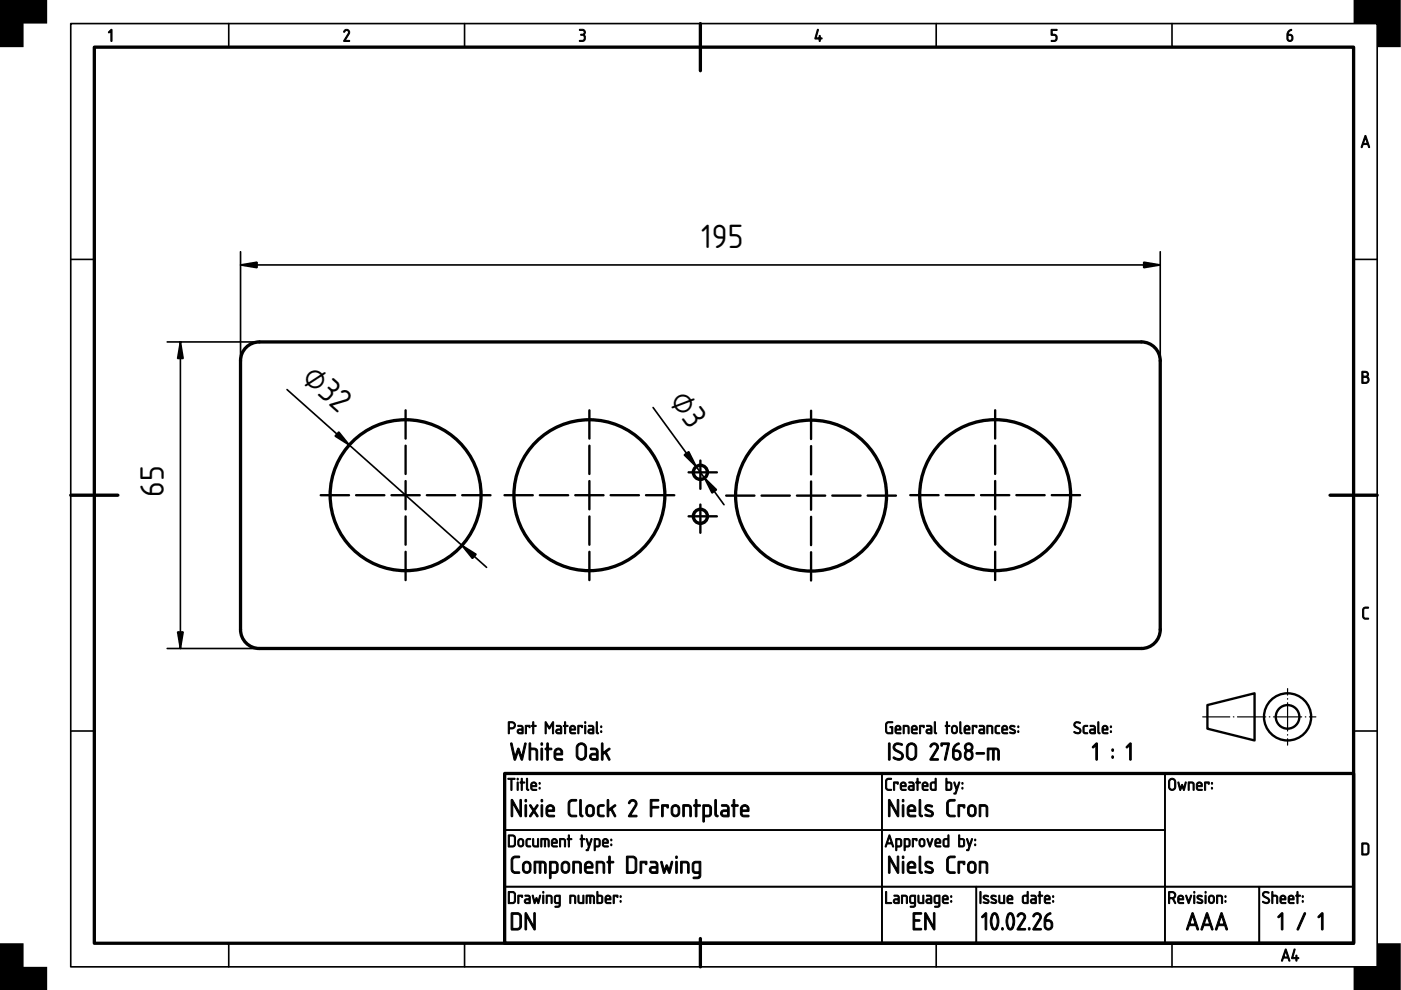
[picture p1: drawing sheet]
<svg xmlns="http://www.w3.org/2000/svg" width="297mm" height="210mm" viewBox="0 0 297 210" stroke-linecap="round" stroke-linejoin="round" font-family="sans-serif">
<defs><g id="words">
<g font-size="6.7">
<text x="148.6" y="52.7">195</text>
<text x="63.7" y="80.5" transform="rotate(42 63.7 80.5)">⌀32</text>
<text x="141.7" y="84.9" transform="rotate(54 141.7 84.9)">⌀3</text>
<text x="34.7" y="105.3" transform="rotate(-90 34.7 105.3)">65</text>
</g>
</g></defs>
<path d="M20 10h267v190h-267zM148.5 5v10M15 105h10M282 105h10M107 164h180v36h-180zM148.5 199v6" fill="none" stroke="#000" stroke-width=".7"/>
<g fill="none" stroke="#000" stroke-width=".35">
<path d="M15 5h277v200h-277zM48.5 5v5M98.5 5v5M198.5 5v5M248.5 5v5M15 55h5M287 55h5M15 155h5M287 155h5M107 164h80v12h-80zM107 176h80v12h-80zM187 176h60v12h-60z"/>
<path d="M187 164h60v12h-60zM247 164h40v24h-40zM48.5 200v5M98.5 200v5M107 188h80v12h-80zM187 188h20v12h-20zM198.5 200v5M207 188h40v12h-40zM247 188h20v12h-20zM248.5 200v5M267 188h20v12h-20z"/>
</g>
<g fill="#000" stroke="#000" stroke-width=".21">
<path d="M23.5 6.3l.3 .1v2.2l-.2 .2-.1-.2v-2l-.3 .4-.2-.1zM73 6.5a.64 .64 0 0 1 .9-.2 .64 .64 0 0 1 .1 .9l-.8 1.4h.8l.1 .2h-1.2l.9-1.7a.44 .44 0 0 0-.2-.6 .44 .44 0 0 0-.6 .4l-.1-.2zM122.9 6.2a.75 .75 0 0 1 1 .2 .75 .75 0 0 1-.1 1 .82 .82 0 0 1 .2 1.1 .82 .82 0 0 1-1.2 .2l.1-.1a.76 .76 0 0 0 1-.7l-.1-.3-.7-.1v-.2a.47 .47 0 0 0 .7-.2 .47 .47 0 0 0-.2-.6l-.7-.1zM173.3 6.2l.2 .2-.5 1.6h.7l.1-.5 .1 .5 .4 .2-.4 .1-.1 .5-.1-.5-.9-.1zM222.9 6.3l1.1-.1 .1 .1-.1 .2h-.9v.8a.8 .8 0 0 1 1 .5 .8 .8 0 0 1-.6 1l-.6-.1 .6-.1a.54 .54 0 0 0 .4-.6 .54 .54 0 0 0-.5-.5h-.5zM289.1 128.9l.3-.2h.7v.2l-.7 .1-.2 .2-.1 1.5 .3 .3h.7v.3h-.8l-.4-.4v-1.6z"/>
<path d="M273.1 6.6l.6-.4 .1 .2a.79 .79 0 0 0-.6 .9 .75 .75 0 0 1 1 .8 .75 .75 0 0 1-1.2 .5l-.2-.4a1.82 1.82 0 0 1 .3-1.6zM273.1 7.5v.7a.4 .4 0 0 0 .4 .4 .4 .4 0 0 0 .4-.4l-.1-.6z"/>
<path d="M289.4 28.7l.2 .1 .8 2.3-.1 .2-.3-.7h-1l-.2 .7-.2-.1zM289.5 29.2l-.4 1.2h.8z"/>
<path d="M288.8 78.8l.6-.1a.65 .65 0 0 1 .7 .4 .65 .65 0 0 1-.2 .8 .77 .77 0 0 1 .4 .8 .77 .77 0 0 1-.7 .6h-.8zM289 80v1.1h.5a.52 .52 0 0 0 .5-.6 .52 .52 0 0 0-.5-.5zM289 79v.8h.5a.39 .39 0 0 0 .4-.4 .39 .39 0 0 0-.4-.4z"/>
<path d="M108 153.3v1h.6a.52 .52 0 0 0 .4-.6 .52 .52 0 0 0-.5-.4zM107.8 153h.1a1.18 1.18 0 0 1 1.2 .3 .78 .78 0 0 1 .1 .8 .78 .78 0 0 1-.6 .5h-.6v.8l-.2 .1zM110 154.9l-.1 .3 .2 .1h.6v-.5zM109.8 153.8h.8l.3 .5v1.3h-.8a.52 .52 0 0 1-.5-.5 .52 .52 0 0 1 .5-.5h.6v-.4l-.9-.2zM111.4 153.8l1 .1-.1 .4-.1-.3h-.6v1.5l-.1 .1-.1-.2zM113 153l.2 .1v.7l.5 .1-.5 .1v1.5l-.1 .1-.2-.1v-1.5l-.2-.1 .2-.1zM115.6 153l.2 .1 .7 1.1 .6-1.1 .3-.1v2.6l-.3-.2v-1.8l-.6 1-.7-1v1.8l-.2 .2zM118.1 154.9v.3l.1 .1h.6v-.5zM118 153.8h.8l.3 .5v1.3h-.8a.52 .52 0 0 1-.5-.5 .52 .52 0 0 1 .5-.5h.5v-.4l-.8-.2zM119.7 153l.2 .1v.7l.6 .1-.6 .1v1.5l-.1 .1-.1-.1v-1.5l-.3-.1 .3-.1zM121.1 154.2l-.1 .4h.8l-.2-.5zM121 153.9a.64 .64 0 0 1 .8 0 .64 .64 0 0 1 .1 .9h-.9l.1 .5 1 .2-.8 .1a1.06 1.06 0 0 1-.3-1.7zM122.5 153.8l1 .1-.1 .4-.1-.3h-.6v1.5l-.1 .1-.1-.2zM124 153.8l.2 .1v1.5l-.1 .2-.1-.2zM123.9 153.2a.2 .2 0 0 1 .4 0 .2 .2 0 0 1-.4 0zM125 154.9l-.1 .3 .2 .1h.6v-.5zM124.8 153.8h.8l.3 .5v1.3h-.8a.52 .52 0 0 1-.5-.5 .52 .52 0 0 1 .5-.5h.6l-.1-.4-.8-.2zM126.4 153l.3 .2v2l.2 .3-.1 .1-.3-.1-.1-.3zM127.4 155h.2v.3h-.2zM127.4 154h.2v.2h-.2z"/>
<path d="M108.3 157.5l.3 .2 .6 2.6 .5-1.5 .2-.2 .7 1.7 .6-2.6 .3-.1-.7 3.5-.3-.1-.6-1.6-.6 1.6-.3 .2zM112.2 157.6l.3-.1v1.1a1.34 1.34 0 0 1 1.3 .2l.2 .5v1.8h-.3v-.1l-.1-1.9-.4-.1h-.7v2v.1h-.3zM114.7 158.7h.3v.1v2.2l-.1 .2-.2-.2zM114.7 157.8a.24 .24 0 0 1 .4 0 .24 .24 0 0 1-.4 0zM116 157.6h.2l.1 .1v.9h.5l.2 .2-.2 .2h-.5v2l-.2 .2-.2-.2v-2l-.3-.2 .3-.2zM117.9 159.2l-.1 .5h1.1a.58 .58 0 0 0-.2-.7 .58 .58 0 0 0-.8 .2zM117.8 158.8a.92 .92 0 0 1 1.2 0 .92 .92 0 0 1 .1 1.3h-1.3l.2 .7h1.1l.2 .2-.2 .2h-.9a.89 .89 0 0 1-.7-1.2 1.14 1.14 0 0 1 .3-1.2zM122.8 158l-.3 .6v1.6a.75 .75 0 0 0 .8 .6 .75 .75 0 0 0 .7-.7v-1.5a.75 .75 0 0 0-.4-.7 .75 .75 0 0 0-.8 .1zM122.5 157.8a1.11 1.11 0 0 1 1.2-.2 1.11 1.11 0 0 1 .7 1v1.5a1.1 1.1 0 0 1-1.1 1.1 1.1 1.1 0 0 1-1.1-1.1v-1.8zM125.4 160.2v.4l.2 .2h.9v-.7zM125.2 158.6h1.1l.5 .6v1.9l-.2 .1h-.9a.74 .74 0 0 1-.7-.8 .74 .74 0 0 1 .7-.7h.8l-.1-.5-.2-.2-1-.1zM127.5 157.6h.3l.1 .1v1.9l1.1-.9h.3v.2l-.7 .6 .7 1.4v.3l-.3-.1-.7-1.4-.4 .3-.1 1.1h-.3z"/>
<path d="M187.9 153.2l.5-.2h.9l-.1 .3h-.9l-.3 .4v1.2l.2 .4h.9v-1l-.4-.1 .1-.2 .5 .1v1.4l-1 .1-.5-.3-.1-1.7zM190.1 154.2l-.1 .4h.8l-.2-.5zM190 153.9a.64 .64 0 0 1 .8 0 .64 .64 0 0 1 .1 .9h-.9l.1 .5 .9 .2-.7 .1a1.06 1.06 0 0 1-.3-1.7zM191.5 153.8a.88 .88 0 0 1 1.3 .5l-.2 1.3-.1-.2v-1.2l-.8-.2v1.4l-.2 .1zM193.5 154.2v.4h.7l-.2-.5zM193.4 153.9a.64 .64 0 0 1 .9 0 .64 .64 0 0 1 .1 .9h-.9l.1 .5 .9 .2-.8 .1a1.06 1.06 0 0 1-.3-1.7zM195 153.8l1 .1-.1 .4-.2-.3h-.5v1.5l-.1 .1-.2-.2zM196.6 154.9v.3l.1 .1h.6v-.5zM196.5 153.8h.8l.3 .5v1.3h-.8a.52 .52 0 0 1-.5-.5 .52 .52 0 0 1 .5-.5h.5v-.4l-.8-.2zM198.1 153l.2 .2v2l.3 .3-.1 .1-.3-.1-.1-.3zM200.7 153l.2 .1v.7l.5 .1-.5 .1v1.5l-.1 .1-.2-.1v-1.5l-.2-.1 .2-.1zM202.1 154.1l-.1 .9a.4 .4 0 0 0 .4 .3 .4 .4 0 0 0 .4-.4l-.2-.8zM202 153.9a.64 .64 0 0 1 1 .5v.6a.64 .64 0 0 1-.6 .6 .64 .64 0 0 1-.7-.7v-.7zM203.5 153l.2 .2v2l.3 .3-.1 .1-.3-.1-.1-.3zM204.7 154.2l-.1 .4h.8l-.2-.5zM204.6 153.9a.64 .64 0 0 1 .9 0 .64 .64 0 0 1 .1 .9h-1l.2 .5 .9 .2-.8 .1a1.06 1.06 0 0 1-.3-1.7zM206.2 153.8l.9 .1-.1 .4-.1-.3h-.5v1.5l-.2 .1-.1-.2zM207.8 154.9v.3l.1 .1h.6v-.5zM207.7 153.8h.8l.3 .5-.1 1.3h-.7a.52 .52 0 0 1-.5-.5 .52 .52 0 0 1 .5-.5h.5v-.4l-.8-.2zM209.3 153.8a.88 .88 0 0 1 1.2 .5l-.1 1.3-.1-.2-.1-1.2-.7-.2v1.4l-.2 .1zM211.1 153.9l.7-.1 .1 .2a.52 .52 0 0 0-.6 0 .52 .52 0 0 0-.1 .6v.6l.8 .3a.65 .65 0 0 1-.8 0 .65 .65 0 0 1-.2-.8zM212.7 154.2l-.1 .4h.8l-.2-.5zM212.6 153.9a.64 .64 0 0 1 .9 0 .64 .64 0 0 1 0 .9h-.9l.1 .5 1 .2-.8 .1a1.06 1.06 0 0 1-.3-1.7zM214.2 153.9a.61 .61 0 0 1 1 .2l-.7-.1-.2 .2 .8 .5a.52 .52 0 0 1 .1 .8 .52 .52 0 0 1-.8 0l-.3-.1 .1-.2a.45 .45 0 0 0 .5 .2 .45 .45 0 0 0 .3-.4l-.8-.5-.1-.3zM215.8 155h.2v.3h-.2zM215.8 154h.2v.2h-.2z"/>
<path d="M227.8 153.2a.99 .99 0 0 1 1.3 .1l-.1 .1a.6 .6 0 0 0-.7-.1 .6 .6 0 0 0-.4 .5l.9 .5a.73 .73 0 0 1 0 1.2 .73 .73 0 0 1-1.1-.4h.1a.61 .61 0 0 0 .7 .3 .61 .61 0 0 0 .4-.6l-1.1-.7-.1-.4zM229.7 153.9l.8-.1 .1 .2a.52 .52 0 0 0-.6 0 .52 .52 0 0 0-.1 .6v.6l.7 .3a.65 .65 0 0 1-.8 0 .65 .65 0 0 1-.2-.8zM231.3 154.9l-.1 .3 .2 .1h.6v-.5zM231.1 153.8h.9l.3 .5-.1 1.3h-.7a.52 .52 0 0 1-.5-.5 .52 .52 0 0 1 .5-.5h.5v-.4l-.9-.2zM232.8 153l.2 .2v2l.2 .3-.1 .1-.3-.1-.1-.3zM234 154.2l-.1 .4h.8l-.2-.5zM233.9 153.9a.64 .64 0 0 1 .8 0 .64 .64 0 0 1 .1 .9h-.9l.1 .5 .9 .2-.7 .1a1.06 1.06 0 0 1-.3-1.7zM235.4 155h.2v.3h-.2zM235.4 154h.2v.2h-.2z"/>
<path d="M232.3 157.6l.2-.1 .2 .2v3.3l-.2 .2-.2-.2v-2.9l-.5 .5-.2-.2zM235.8 160.3h.2v.4h-.2zM235.8 158.8h.2v.4h-.2zM239.5 157.6l.2-.1 .2 .2v3.3l-.2 .2-.2-.2v-2.9l-.5 .5-.2-.2z"/>
<path d="M107.7 165h1.4l.1 .1-.6 .2v2.2l-.2 .1-.1-.1v-2.2l-.6-.1zM109.7 165.8l.2 .1v1.5l-.1 .2-.2-.2zM109.6 165.2a.2 .2 0 0 1 .4 0 .2 .2 0 0 1-.4 0zM110.5 165l.2 .1v.7l.6 .1-.6 .1v1.5l-.1 .1-.1-.2v-1.4l-.3-.1 .3-.1zM111.6 165l.3 .2v2l.2 .3-.1 .1-.3-.1-.1-.3zM112.9 166.2l-.1 .4h.8l-.3-.5zM112.7 165.9a.64 .64 0 0 1 .9 0 .64 .64 0 0 1 .1 .9h-.9l.1 .5 .9 .2-.8 .1a1.06 1.06 0 0 1-.3-1.7zM114.3 167h.2v.3h-.2zM114.3 166h.2v.2h-.2z"/>
<path d="M108 177.3v2h.8l.3-.4-.1-1.4-.2-.2zM107.8 177h1l.5 .5v1.6l-.4 .5h-1.1zM110.2 178.1l-.2 .9a.4 .4 0 0 0 .4 .3 .4 .4 0 0 0 .4-.4l-.1-.8zM110 177.9a.64 .64 0 0 1 1.1 .5v.6a.64 .64 0 0 1-.7 .6 .64 .64 0 0 1-.6-.7v-.7zM111.6 177.9l.8-.1 .1 .2a.52 .52 0 0 0-.6 0 .52 .52 0 0 0-.1 .6v.6l.7 .3a.65 .65 0 0 1-.8 0 .65 .65 0 0 1-.2-.8zM112.9 177.8l.3 .1v1.3l.2 .1h.6v-1.4l.1-.1 .1 .1v1.7h-1a1.76 1.76 0 0 1-.3-1.8zM114.7 177.8h1.4a1.46 1.46 0 0 1 .2 1.8l-.1-.2v-1.2l-.3-.2h-.2v1.4l-.1 .2-.2-.2v-1.4h-.5v1.5l-.2 .1zM117.2 178.2v.4h.7l-.2-.5zM117.1 177.9a.64 .64 0 0 1 .9 0 .64 .64 0 0 1 .1 .9h-1l.2 .5 .9 .2-.8 .1a1.06 1.06 0 0 1-.3-1.7zM118.7 177.8a.88 .88 0 0 1 1.2 .5l-.1 1.3-.1-.2-.1-1.2-.7-.2v1.4l-.2 .1zM120.5 177l.2 .1v.7l.6 .1-.6 .1v1.5l-.1 .1-.1-.2v-1.4l-.3-.1 .3-.1zM123.3 177l.2 .1v.7l.5 .1-.5 .1v1.5l-.1 .1-.2-.2v-1.4l-.2-.1 .2-.1zM124.3 177.8l.2 .1 .4 1.2 .4-1.2 .1-.1 .1 .1-.9 2.5-.3-.1 .2-.2 .3-.6zM126.2 178v1.3h.7l.1-.2v-.9l-.2-.1zM126 177.8a.86 .86 0 0 1 1.3 .6v.2a.7 .7 0 0 1-.5 1h-.6v.7h-.2zM128 178.2v.4h.7l-.2-.5zM127.9 177.9a.64 .64 0 0 1 .9 0 .64 .64 0 0 1 .1 .9h-.9l.1 .5 .9 .2-.8 .1a1.06 1.06 0 0 1-.3-1.7zM129.5 179h.2v.3h-.2zM129.5 178h.2v.2h-.2z"/>
<path d="M108.4 169.5l.3 .1 1.5 2.7v-2.6l.1-.2h.2v3.6l-.3-.1-1.5-2.6v2.6v.1h-.3zM111.3 170.7h.3l.1 .1v2.2l-.2 .2-.2-.2zM111.3 169.8a.25 .25 0 0 1 .5 0 .25 .25 0 0 1-.5 0zM112.3 170.7h.3l.6 .9 .6-.9h.3v.2l-.7 1 .7 1.1v.1h-.3l-.6-.9-.6 .9-.3 .1v-.3l.7-1-.7-1zM114.8 170.7h.2l.1 .1v2.2l-.2 .2-.2-.2zM114.7 169.8a.25 .25 0 0 1 .5 0 .25 .25 0 0 1-.5 0zM116.2 171.2l-.1 .5h1.1a.58 .58 0 0 0-.2-.7 .58 .58 0 0 0-.8 .2zM116.1 170.8a.92 .92 0 0 1 1.2 0 .92 .92 0 0 1 .1 1.3h-1.3l.2 .7h1.1l.2 .2-.2 .2h-.9a.89 .89 0 0 1-.8-1.2 1.14 1.14 0 0 1 .4-1.2zM120.7 169.7a1.47 1.47 0 0 1 1.6 0l-.2 .2h-1l-.3 .5 .1 2.2 .4 .2 .9 .1-.1 .3h-1l-.6-.5-.1-2.3zM122.9 169.6h.3l.1 .1v2.9l.3 .4a.52 .52 0 0 1-.6 0 .52 .52 0 0 1-.1-.7zM124.7 171.1l-.1 .3-.1 .9a.57 .57 0 0 0 .6 .5 .57 .57 0 0 0 .6-.6v-.8l-.2-.3-.4-.1zM124.5 170.8a.92 .92 0 0 1 1.5 .6 1.51 1.51 0 0 1-.3 1.5 .92 .92 0 0 1-1 .2 .92 .92 0 0 1-.5-.8v-1.1zM126.8 170.8a1.11 1.11 0 0 1 1.3 0v.1a.86 .86 0 0 0-1.1 .5l.1 1.2 .1 .2 .9 .1v.1a.96 .96 0 0 1-1.2 0 .96 .96 0 0 1-.2-1.2v-.7zM128.8 169.6h.2l.1 .1v1.9l1.1-.9h.3v.2l-.7 .6 .7 1.4v.3l-.3-.1-.7-1.4-.4 .3-.1 1.1h-.2zM133.5 169.8a.92 .92 0 0 1 1.2-.1 .92 .92 0 0 1 .2 1.2l-1.2 2h1.2h.1v.3h-1.7v-.3l1.3-2.1a.6 .6 0 0 0-.3-.9 .6 .6 0 0 0-.8 .5l-.3-.2zM137.9 169.5h1.6l.2 .2-.2 .1h-1.3v1.2h1.3l.2 .2-.2 .1h-1.3v1.7l-.2 .2-.1-.2zM140.3 170.7l1.2-.1 .2 .2-.1 .5h-.2v-.3h-.8v2l-.2 .2a3.9 3.9 0 0 1-.1-2.5zM142.8 171.1l-.1 .3-.1 .9a.57 .57 0 0 0 .6 .5 .57 .57 0 0 0 .6-.6v-.8l-.2-.3-.4-.1zM142.6 170.8a.92 .92 0 0 1 1.5 .6 1.51 1.51 0 0 1-.3 1.5 .92 .92 0 0 1-1 .2 .92 .92 0 0 1-.5-.8v-1.1zM144.8 170.6a1.44 1.44 0 0 1 1.8 .5v1.8l-.2 .3-.2-.3v-1.7l-.3-.2h-.8v2l-.2 .2a3.9 3.9 0 0 1-.1-2.6zM147.5 169.6h.2l.1 .1v.9h.5l.2 .2-.2 .2h-.5v2l-.2 .2-.2-.2v-2l-.3-.2 .3-.2zM149.4 171v1.8h.9l.2-.4v-1.2l-.2-.2zM149.1 170.7a1.38 1.38 0 0 1 1.7 .5l.1 .2a1.71 1.71 0 0 1-.5 1.8h-1l-.1 1.1-.2-.1zM151.6 169.6h.3v.1v2.9l.4 .4a.52 .52 0 0 1-.7 0 .52 .52 0 0 1-.1-.7zM153.2 172.2l-.1 .4 .3 .2h.8v-.7zM153 170.6h1.1l.5 .6v1.9l-.2 .1h-.9a.74 .74 0 0 1-.7-.8 .74 .74 0 0 1 .7-.7h.7v-.5l-.2-.2-1-.1zM155.5 169.6h.2l.1 .1v.9h.5l.2 .2-.2 .2h-.5v2l-.2 .2-.2-.2v-2l-.3-.2 .3-.2zM157.5 171.2l-.2 .5h1.2a.58 .58 0 0 0-.3-.7 .58 .58 0 0 0-.7 .2zM157.3 170.8a.92 .92 0 0 1 1.2 0 .92 .92 0 0 1 .1 1.3h-1.3l.2 .7h1.1l.2 .2-.2 .2h-.9a.89 .89 0 0 1-.7-1.2 1.14 1.14 0 0 1 .3-1.2z"/>
<path d="M188 165.2l.2-.2h.8v.2l-.8 .1-.2 .2v1.4l.2 .4h.7l.1 .3h-.8l-.4-.4-.1-1.6zM189.5 165.8l1 .1-.1 .4-.2-.3h-.5v1.5l-.1 .1-.2-.2zM191.2 166.2l-.1 .4h.8l-.2-.5zM191.1 165.9a.64 .64 0 0 1 .8 0 .64 .64 0 0 1 .1 .9h-.9l.1 .5 .9 .2-.7 .1a1.06 1.06 0 0 1-.3-1.7zM192.9 166.9l-.1 .3 .2 .1h.6v-.5zM192.7 165.8h.8l.3 .5v1.3h-.8a.52 .52 0 0 1-.5-.5 .52 .52 0 0 1 .5-.5h.6v-.4l-.9-.2zM194.4 165l.3 .1v.7l.5 .1-.5 .1v1.5l-.2 .1-.1-.2v-1.4l-.2-.1 .2-.1zM195.8 166.2l-.1 .4h.8l-.2-.5zM195.7 165.9a.64 .64 0 0 1 .9 0 .64 .64 0 0 1 .1 .9h-1l.2 .5 .9 .2-.8 .1a1.06 1.06 0 0 1-.3-1.7zM197.6 166.1l-.1 .3v.8l.8 .1v-1.3zM197.3 166l.3-.2h.7v-.7l.2-.1v2.6h-.9l-.3-.3zM200.8 166v1.3h.5a.91 .91 0 0 0 .2-1.2zM200.6 165l.2 .1v.7h.7l.3 .3v1l-.3 .5-1-.1zM202.2 165.8l.3 .1 .3 1.2 .5-1.2 .1-.1 .1 .1-.9 2.5-.4-.1 .3-.2 .2-.6zM204 167h.1l.1 .3h-.2zM204 166h.2v.2h-.2z"/>
<path d="M188.5 177l.2 .1 .8 2.3-.2 .2-.3-.7h-.9l-.2 .7-.2-.1zM188.6 177.5l-.4 1.2h.8zM190.2 178v1.3h.6l.1-.2v-.9l-.1-.1zM189.9 177.8a.86 .86 0 0 1 1.3 .6v.2a.7 .7 0 0 1-.5 1h-.5l-.1 .7h-.2zM191.9 178v1.3h.7l.1-.2v-.9l-.1-.1zM191.7 177.8a.86 .86 0 0 1 1.3 .6v.2a.7 .7 0 0 1-.5 1h-.6v.7h-.2zM193.5 177.8l.9 .1-.1 .4-.1-.3h-.5v1.5l-.2 .1-.1-.2zM195.2 178.1l-.1 .9a.4 .4 0 0 0 .4 .3 .4 .4 0 0 0 .4-.4l-.1-.8zM195.1 177.9a.64 .64 0 0 1 1 .5v.6a.64 .64 0 0 1-.6 .6 .64 .64 0 0 1-.7-.7l.1-.7zM196.6 177.8l.2 .1 .4 1.2 .4-1.2h.2l-.6 1.7zM198.5 178.2v.4h.7l-.2-.5zM198.4 177.9a.64 .64 0 0 1 .9 0 .64 .64 0 0 1 .1 .9h-1l.2 .5 .9 .2-.8 .1a1.06 1.06 0 0 1-.3-1.7zM200.3 178.1l-.1 .3v.8l.8 .1v-1.3zM200 178l.3-.2h.7v-.7l.2-.1v2.6h-.9l-.3-.3zM203.5 178v1.3h.5a.91 .91 0 0 0 .2-1.2zM203.3 177l.2 .1v.7h.7l.3 .3v1l-.3 .5-1-.1zM205 177.8l.2 .1 .4 1.2 .4-1.2 .1-.1 .1 .1-.9 2.5-.4-.1 .3-.2 .2-.6zM206.7 179h.2v.3h-.2zM206.7 178h.2v.2h-.2z"/>
<path d="M188.4 157.6h.3v.1v3.3l-.2 .2-.1-.2zM189.6 157.8a1.41 1.41 0 0 1 1.8 .1l-.2 .1a.92 .92 0 0 0-1.5 .5l.4 .5a1.9 1.9 0 0 1 1.4 1 1.07 1.07 0 0 1-.5 1.1 1.07 1.07 0 0 1-1.3-.1l-.3-.3 .1-.2a1.19 1.19 0 0 0 1.7 0 .58 .58 0 0 0-.4-.8l-1.3-.8-.2-.5zM192.8 158l-.3 .6v1.6a.75 .75 0 0 0 .8 .6 .75 .75 0 0 0 .7-.7v-1.5a.75 .75 0 0 0-.4-.7 .75 .75 0 0 0-.8 .1zM192.5 157.8a1.11 1.11 0 0 1 1.2-.2 1.11 1.11 0 0 1 .7 1v1.5a1.1 1.1 0 0 1-1.1 1.1 1.1 1.1 0 0 1-1.1-1.1v-1.8zM197.4 157.8a.92 .92 0 0 1 1.3-.1 .92 .92 0 0 1 .1 1.2l-1.2 2h1.2h.1v.3h-1.7v-.3l1.3-2.1a.6 .6 0 0 0-.3-.9 .6 .6 0 0 0-.8 .5l-.3-.2zM199.5 157.5h1.6l.2 .2-.7 3.3-.2 .2-.2-.2 .7-3.1h-1.1l-.2 .3-.1-.2zM202.4 158l.8-.5 .2 .2a1.88 1.88 0 0 0-1.1 1.3 1.12 1.12 0 0 1 1.5 .9 1.12 1.12 0 0 1-1.2 1.3l-.5-.4-.2-.4a2.91 2.91 0 0 1 .3-2.1zM202.3 159.3v1a.57 .57 0 0 0 .6 .5 .57 .57 0 0 0 .5-.5l-.1-.8-.3-.1zM205 159.5a.8 .8 0 0 0 .4 1.3 .71 .71 0 0 0 .6-.9 .71 .71 0 0 0-1-.4zM204.8 158.4a.6 .6 0 0 0 1.2 0 .6 .6 0 0 0-1.2 0zM204.8 157.7a.93 .93 0 0 1 1.3 .1 .93 .93 0 0 1-.2 1.4 1.07 1.07 0 0 1 .4 1.4 1.07 1.07 0 0 1-1.5 .4l-.3-.7a1.15 1.15 0 0 1 .3-1.1 .92 .92 0 0 1 0-1.5zM207 159.6h1.6l.2 .1-.2 .2h-1.5h-.1zM209.4 158.6h1.7a.84 .84 0 0 1 .8 1.1v1.3l-.2 .2-.2-.2v-1.8l-.2-.2h-.5v2l-.1 .1h-.2l-.1-2.1h-.7v2l-.1 .1h-.2z"/>
<path d="M188.4 169.5l.3 .1 1.5 2.7v-2.6l.1-.2h.2v3.6l-.3-.1-1.5-2.6v2.6v.1h-.3zM191.3 170.7h.3l.1 .1v2.2l-.2 .2-.2-.2zM191.3 169.8a.25 .25 0 0 1 .5 0 .25 .25 0 0 1-.5 0zM192.8 171.2l-.1 .5h1.1a.58 .58 0 0 0-.3-.7 .58 .58 0 0 0-.7 .2zM192.7 170.8a.92 .92 0 0 1 1.2 0 .92 .92 0 0 1 .1 1.3h-1.3l.2 .7h1.1l.2 .2-.2 .2h-.9a.89 .89 0 0 1-.8-1.2 1.14 1.14 0 0 1 .4-1.2zM194.9 169.6h.3v.1v2.9l.4 .4a.52 .52 0 0 1-.7 0 .52 .52 0 0 1 0-.7zM196.3 170.8a1.2 1.2 0 0 1 1.4 .1l-.1 .2-.6-.1a.34 .34 0 0 0-.4 0 .34 .34 0 0 0-.1 .4l1 .5a.71 .71 0 0 1 .3 1 .71 .71 0 0 1-1 .2l-.7-.2v-.2h.2a.78 .78 0 0 0 1.3-.2l-.3-.2-.8-.5a.66 .66 0 0 1-.2-1zM201 169.7a1.47 1.47 0 0 1 1.5 0l-.2 .2h-1l-.2 .5v2.2l.4 .2 1 .1-.1 .3h-1.1l-.5-.5-.1-2.3zM203.2 170.7l1.2-.1 .2 .2-.2 .5h-.1l-.1-.3h-.7v2l-.2 .2a3.9 3.9 0 0 1-.1-2.5zM205.7 171.1l-.2 .3v.9a.57 .57 0 0 0 .6 .5 .57 .57 0 0 0 .5-.6v-.8l-.2-.3-.3-.1zM205.5 170.8a.92 .92 0 0 1 1.5 .6 1.51 1.51 0 0 1-.3 1.5 .92 .92 0 0 1-1 .2 .92 .92 0 0 1-.6-.8l.1-1.1zM207.6 170.6a1.44 1.44 0 0 1 1.8 .5v1.8l-.1 .3-.2-.3v-1.7l-.4-.2h-.8v2l-.1 .2a3.9 3.9 0 0 1-.2-2.6z"/>
<path d="M248.2 165.4l-.2 .4v1.1a.52 .52 0 0 0 .5 .4 .52 .52 0 0 0 .5-.5v-1.3l-.5-.2zM248 165.2a.77 .77 0 0 1 .8-.1 .77 .77 0 0 1 .5 .7v1a.77 .77 0 0 1-.8 .8 .77 .77 0 0 1-.8-.7l.1-1.3zM249.8 165.8l.2 .1 .3 1.1 .3-.7 .4 .7 .3-1.1 .2-.1-.4 1.8-.2-.1-.3-.7-.2 .7-.2 .1zM251.9 165.8a.88 .88 0 0 1 1.3 .5l-.1 1.3-.2-.2v-1.2l-.7-.2v1.4l-.3 .1zM254 166.2l-.1 .4h.8l-.2-.5zM253.9 165.9a.64 .64 0 0 1 .8 0 .64 .64 0 0 1 .1 .9h-.9l.1 .5 .9 .2-.7 .1a1.06 1.06 0 0 1-.3-1.7zM255.4 165.8l1 .1-.1 .4-.1-.3h-.6v1.5l-.1 .1-.1-.2zM256.9 167h.2v.3h-.2zM256.9 166h.2v.2h-.2z"/>
<path d="M108 189.3v2h.8l.3-.4-.1-1.4-.2-.2zM107.8 189h1l.5 .5v1.6l-.4 .5h-1.1zM109.8 189.8l1 .1-.1 .4-.1-.3h-.6v1.5l-.1 .1-.1-.2zM111.5 190.9l-.1 .3 .2 .1h.6v-.5zM111.3 189.8h.8l.3 .5v1.2l-.8 .1a.52 .52 0 0 1-.4-.5 .52 .52 0 0 1 .5-.5h.5v-.4l-.9-.2zM112.9 189.8l.2 .1 .3 1.1 .3-.7 .4 .7 .3-1.1 .2-.1-.4 1.8-.2-.1-.3-.7-.2 .7-.2 .1zM115.1 189.8l.2 .1v1.5l-.1 .2-.1-.2zM115.1 189.2a.17 .17 0 0 1 .3 0 .17 .17 0 0 1-.3 0zM115.8 189.8a.88 .88 0 0 1 1.3 .5l-.1 1.3-.2-.2v-1.2l-.8-.2v1.4l-.2 .1zM117.9 190.1l-.1 1.1 .1 .1h.7v-1.3zM117.7 189.9l1-.1a4 4 0 0 1 .1 2.3 .87 .87 0 0 1-1.2 .2l.8-.2 .1-.5a.73 .73 0 0 1-.8-.1 .73 .73 0 0 1-.2-.8zM120.8 189.8a.88 .88 0 0 1 1.3 .5l-.1 1.3-.2-.2v-1.2l-.8-.2v1.4l-.2 .1zM122.6 189.8l.2 .1v1.3l.2 .1h.6v-1.4l.1-.1 .1 .1v1.7h-1a1.76 1.76 0 0 1-.2-1.8zM124.3 189.8h1.4a1.46 1.46 0 0 1 .2 1.8l-.1-.2v-1.2l-.3-.2h-.2v1.4l-.1 .2-.2-.2v-1.4h-.5v1.5l-.2 .1zM126.8 190v1.3h.5a.91 .91 0 0 0 .2-1.2zM126.6 189l.2 .1v.7h.7l.3 .3v1l-.3 .5-1-.1zM128.6 190.2l-.1 .4h.8l-.2-.5zM128.5 189.9a.64 .64 0 0 1 .8 0 .64 .64 0 0 1 .1 .9h-.9l.1 .5 1 .2-.8 .1a1.06 1.06 0 0 1-.3-1.7zM130 189.8l1 .1-.1 .4-.1-.3h-.6v1.5l-.1 .1-.1-.2zM131.5 191h.2v.3h-.2zM131.5 189.9l.2 .1v.2h-.2z"/>
<path d="M108.7 193.9v2.9h1.2l.3-.5v-2.1l-.4-.3zM108.4 193.6l1.5-.1 .6 .7v2.4l-.6 .6-1.5-.1zM111.3 193.5l.4 .1 1.5 2.7v-2.6v-.2h.3v3.6l-.3-.1-1.5-2.6v2.6l-.1 .1h-.3z"/>
<path d="M108.7 181.7a1.47 1.47 0 0 1 1.5 0l-.2 .2h-1l-.3 .5 .1 2.2 .4 .2 1 .1-.2 .3h-1l-.5-.5-.1-2.3zM111.3 183.1l-.2 .3v.9a.57 .57 0 0 0 .6 .5 .57 .57 0 0 0 .5-.6v-.8l-.1-.3-.4-.2zM111.1 182.8a.92 .92 0 0 1 1.5 .6 1.51 1.51 0 0 1-.3 1.5 .92 .92 0 0 1-1 .2 .92 .92 0 0 1-.5-.8v-1.1zM113.3 182.6h1.7a.84 .84 0 0 1 .8 1.1v1.3l-.2 .2-.2-.2v-1.8l-.2-.2h-.5v2v.1h-.3l-.1-2.1h-.7v2l-.1 .1h-.2zM116.8 183v1.8h1l.2-.4-.1-1.2-.1-.2zM116.5 182.7a1.38 1.38 0 0 1 1.8 .5v.2a1.71 1.71 0 0 1-.5 1.8h-1v1.1l-.3-.1zM119.5 183.1l-.2 .3v.9a.57 .57 0 0 0 .6 .5 .57 .57 0 0 0 .6-.6l-.1-.8-.1-.3-.4-.2zM119.3 182.8a.92 .92 0 0 1 1.5 .6 1.51 1.51 0 0 1-.3 1.5 .92 .92 0 0 1-1 .2 .92 .92 0 0 1-.5-.8v-1.1zM121.5 182.6a1.44 1.44 0 0 1 1.7 .5l.1 1.8-.2 .3-.2-.3v-1.7l-.3-.2h-.8v2l-.2 .2a3.9 3.9 0 0 1-.1-2.6zM124.4 183.2l-.1 .5h1.1a.58 .58 0 0 0-.3-.7 .58 .58 0 0 0-.7 .2zM124.2 182.8a.92 .92 0 0 1 1.3 0 .92 .92 0 0 1 .1 1.3h-1.3l.1 .7h1.1l.2 .2-.2 .2h-.9a.89 .89 0 0 1-.7-1.2 1.14 1.14 0 0 1 .3-1.2zM126.4 182.6a1.44 1.44 0 0 1 1.8 .5v1.8l-.2 .3-.1-.3-.1-1.7-.3-.2h-.8v2l-.1 .2a3.9 3.9 0 0 1-.2-2.6zM129.1 181.6h.3v.1v.9h.6l.1 .2-.1 .2h-.6v2l-.2 .2-.2-.2v-2l-.3-.2 .3-.2zM133.2 181.9v2.9h1.2l.3-.5-.1-2.1-.4-.3zM132.9 181.6l1.5-.1 .6 .7v2.4l-.6 .6-1.6-.1zM135.8 182.7l1.2-.1 .2 .2-.2 .5h-.1l-.1-.3h-.7v2l-.2 .2a3.9 3.9 0 0 1-.1-2.5zM138.1 184.2v.4l.2 .2h.8v-.7zM137.9 182.6h1.1l.5 .6v1.9l-.2 .1h-.9a.74 .74 0 0 1-.7-.8 .74 .74 0 0 1 .7-.7h.7v-.5l-.2-.2-1-.1zM140.1 182.7l.3 .1 .4 1.6 .6-1 .5 1 .4-1.6 .3-.1-.6 2.5-.3-.2-.3-1-.4 1-.3 .2zM143.3 182.7h.3v.1v2.2l-.2 .2-.2-.2zM143.2 181.8a.25 .25 0 0 1 .5 0 .25 .25 0 0 1-.5 0zM144.3 182.6a1.44 1.44 0 0 1 1.8 .5v1.8l-.1 .3-.2-.3-.1-1.7-.3-.2h-.8v2l-.1 .2a3.9 3.9 0 0 1-.2-2.6zM147.2 183.1l-.1 .3v1.2l.2 .2h.9v-1.8zM147 182.8l.5-.2 1 .1 .1 2.9a.79 .79 0 0 1-1 .7h-.6v-.3l1-.1 .2-.1v-.6a1.06 1.06 0 0 1-1.4-.6v-1.3z"/>
<path d="M187.8 189l.2 .1v2.2h.9l.1 .3h-1.2zM189.7 190.9v.3l.1 .1h.6v-.5zM189.6 189.8h.8l.3 .5-.1 1.2-.7 .1a.52 .52 0 0 1-.5-.5 .52 .52 0 0 1 .5-.5h.5v-.4l-.8-.2zM191.2 189.8a.88 .88 0 0 1 1.2 .5l-.1 1.3-.1-.2-.1-1.2-.7-.2v1.4l-.2 .1zM193.2 190.1l-.1 1.1 .2 .1h.6v-1.3zM193 189.9l1-.1a4 4 0 0 1 .1 2.3 .87 .87 0 0 1-1.1 .2l.7-.2 .2-.5a.73 .73 0 0 1-.8-.1 .73 .73 0 0 1-.3-.8zM194.6 189.8l.3 .1v1.3l.2 .1h.5v-1.4l.2-.1 .1 .1v1.7h-1a1.76 1.76 0 0 1-.3-1.8zM196.6 190.9v.3l.1 .1h.6v-.5zM196.5 189.8h.8l.3 .5-.1 1.2-.7 .1a.52 .52 0 0 1-.5-.5 .52 .52 0 0 1 .5-.5h.5v-.4l-.8-.2zM198.4 190.1l-.1 1.1 .1 .1h.7v-1.3zM198.2 189.9l1-.1a4 4 0 0 1 .1 2.3 .87 .87 0 0 1-1.2 .2l.8-.2 .1-.5a.73 .73 0 0 1-.8-.1 .73 .73 0 0 1-.2-.8zM200.1 190.2l-.1 .4h.8l-.2-.5zM200 189.9a.64 .64 0 0 1 .9 0 .64 .64 0 0 1 0 .9h-.9l.1 .5 1 .2-.8 .1a1.06 1.06 0 0 1-.3-1.7zM201.6 191h.2v.3h-.2zM201.6 189.9l.2 .1v.2h-.2z"/>
<path d="M188.4 181.5l.3 .1 1.5 2.7v-2.6l.1-.2h.2v3.6l-.3-.1-1.5-2.6v2.6v.1h-.3zM191.3 182.7h.3l.1 .1v2.2l-.2 .2-.2-.2zM191.3 181.8a.25 .25 0 0 1 .5 0 .25 .25 0 0 1-.5 0zM192.8 183.2l-.1 .5h1.1a.58 .58 0 0 0-.3-.7 .58 .58 0 0 0-.7 .2zM192.7 182.8a.92 .92 0 0 1 1.2 0 .92 .92 0 0 1 .1 1.3h-1.3l.2 .7h1.1l.2 .2-.2 .2h-.9a.89 .89 0 0 1-.8-1.2 1.14 1.14 0 0 1 .4-1.2zM194.9 181.6h.3v.1v2.9l.4 .4a.52 .52 0 0 1-.7 0 .52 .52 0 0 1 0-.7zM196.3 182.8a1.2 1.2 0 0 1 1.4 .1l-.1 .2-.6-.1a.34 .34 0 0 0-.4 0 .34 .34 0 0 0-.1 .4l1 .5a.71 .71 0 0 1 .3 1 .71 .71 0 0 1-1 .2l-.7-.2v-.2h.2a.78 .78 0 0 0 1.3-.2l-.3-.2-.8-.5a.66 .66 0 0 1-.2-1zM201 181.7a1.47 1.47 0 0 1 1.5 0l-.2 .2h-1l-.2 .5v2.2l.4 .2 1 .1-.1 .3h-1.1l-.5-.5-.1-2.3zM203.2 182.7l1.2-.1 .2 .2-.2 .5h-.1l-.1-.3h-.7v2l-.2 .2a3.9 3.9 0 0 1-.1-2.5zM205.7 183.1l-.2 .3v.9a.57 .57 0 0 0 .6 .5 .57 .57 0 0 0 .5-.6v-.8l-.2-.3-.3-.2zM205.5 182.8a.92 .92 0 0 1 1.5 .6 1.51 1.51 0 0 1-.3 1.5 .92 .92 0 0 1-1 .2 .92 .92 0 0 1-.6-.8l.1-1.1zM207.6 182.6a1.44 1.44 0 0 1 1.8 .5v1.8l-.1 .3-.2-.3v-1.7l-.4-.2h-.8v2l-.1 .2a3.9 3.9 0 0 1-.2-2.6z"/>
<path d="M193.6 193.5h1.8v.3h-.2h-1.3v1.2h1l.2 .2-.2 .1h-1v1.5h1.3l.2 .1v.2h-1.8zM196.1 193.5l.3 .1 1.5 2.7v-2.6v-.2h.3v3.6l-.3-.1-1.5-2.6v2.6l-.1 .1h-.2z"/>
<path d="M207.8 189.1l.2 .1v2.2l-.1 .2-.2-.2zM208.6 189.9a.61 .61 0 0 1 1 .2l-.7-.1-.2 .2 .7 .5a.52 .52 0 0 1 .2 .8 .52 .52 0 0 1-.8 0l-.3-.1 .1-.2a.45 .45 0 0 0 .5 .2 .45 .45 0 0 0 .3-.4l-.8-.5-.2-.3zM210.2 189.9a.61 .61 0 0 1 1 .2l-.6-.1-.3 .2 .8 .5a.52 .52 0 0 1 .1 .8 .52 .52 0 0 1-.8 0l-.3-.1 .1-.2a.45 .45 0 0 0 .5 .2 .45 .45 0 0 0 .4-.4l-.9-.5-.1-.3zM211.8 189.8l.2 .1v1.3l.2 .1h.6v-1.4l.1-.1 .1 .1v1.7h-1a1.76 1.76 0 0 1-.2-1.8zM213.8 190.2l-.1 .4h.8l-.2-.5zM213.7 189.9a.64 .64 0 0 1 .9 0 .64 .64 0 0 1 0 .9h-.9l.1 .5 1 .2-.8 .1a1.06 1.06 0 0 1-.3-1.7zM217.1 190.1l-.1 .3v.8l.8 .1v-1.3zM216.8 190l.3-.2h.7v-.7l.2-.1v2.6h-.9l-.3-.3zM218.8 190.9l-.1 .3 .2 .1h.6v-.5zM218.6 189.8h.8l.3 .5v1.2l-.8 .1a.52 .52 0 0 1-.5-.5 .52 .52 0 0 1 .5-.5h.6v-.4l-.9-.2zM220.3 189l.3 .1v.7l.5 .1-.5 .1v1.5l-.2 .1-.1-.2v-1.4l-.2-.1 .2-.1zM221.7 190.2l-.1 .4h.8l-.2-.5zM221.6 189.9a.64 .64 0 0 1 .9 0 .64 .64 0 0 1 .1 .9h-1l.2 .5 .9 .2-.8 .1a1.06 1.06 0 0 1-.3-1.7zM223.2 191h.2v.3h-.2zM223.2 189.9l.2 .1v.2h-.2z"/>
<path d="M208.9 193.6l.1-.1 .2 .2v3.3l-.2 .2-.1-.2v-2.9l-.5 .5-.3-.2zM210.7 193.9l-.4 1.3a2.07 2.07 0 0 0 .6 1.6 2.3 2.3 0 0 0 .4-2.2l-.2-.6zM210.5 193.6a.84 .84 0 0 1 .9 .1 .84 .84 0 0 1 .3 .8l.1 1a2.1 2.1 0 0 1-.7 1.7h-.2a1.53 1.53 0 0 1-.9-1.7l.1-1.3zM212.4 196.7h.3v.4h-.3zM214.1 193.9l-.4 1.3a2.07 2.07 0 0 0 .5 1.6 2.3 2.3 0 0 0 .5-2.2l-.2-.6zM213.8 193.6a.84 .84 0 0 1 .9 .1 .84 .84 0 0 1 .3 .8l.1 1a2.1 2.1 0 0 1-.7 1.7h-.2a1.53 1.53 0 0 1-.9-1.7l.2-1.3zM215.9 193.8a.92 .92 0 0 1 1.2-.1 .92 .92 0 0 1 .2 1.2l-1.2 2h1.2h.1v.3h-1.7v-.3l1.3-2.1a.6 .6 0 0 0-.3-.9 .6 .6 0 0 0-.8 .5l-.3-.2zM218.1 196.7h.3v.4h-.3zM219.2 193.8a.92 .92 0 0 1 1.3-.1 .92 .92 0 0 1 .1 1.2l-1.1 2h1.1h.2v.3h-1.8v-.3l1.3-2.1a.6 .6 0 0 0-.2-.9 .6 .6 0 0 0-.9 .5l-.2-.2zM221.8 194l.8-.5 .2 .2a1.88 1.88 0 0 0-1.1 1.3 1.12 1.12 0 0 1 1.5 .9 1.12 1.12 0 0 1-1.2 1.3l-.5-.4-.1-.4a2.91 2.91 0 0 1 .2-2.1zM221.7 195.3v1a.57 .57 0 0 0 .6 .5 .57 .57 0 0 0 .6-.5l-.2-.8-.3-.1z"/>
<path d="M248 189.3v1a.65 .65 0 0 0 .8-.1 .65 .65 0 0 0 .1-.8zM247.8 189.1l.1-.1a1.2 1.2 0 0 1 1.2 .3 .78 .78 0 0 1-.3 1.2l.5 1.1-.2-.1-.5-.9h-.6v.9l-.2 .1zM250 190.2l-.1 .4h.8l-.2-.5zM249.9 189.9a.64 .64 0 0 1 .9 0 .64 .64 0 0 1 .1 .9h-1l.2 .5 .9 .2-.8 .1a1.06 1.06 0 0 1-.3-1.7zM251.4 189.8l.2 .1 .4 1.2 .4-1.2h.3l-.7 1.7zM253.1 189.8l.2 .1v1.5l-.1 .2-.1-.2zM253.1 189.2a.17 .17 0 0 1 .3 0 .17 .17 0 0 1-.3 0zM253.9 189.9a.61 .61 0 0 1 1 .2l-.6-.1-.3 .2 .8 .5a.52 .52 0 0 1 .1 .8 .52 .52 0 0 1-.8 0l-.3-.1 .1-.2a.45 .45 0 0 0 .5 .2 .45 .45 0 0 0 .4-.4l-.9-.5-.1-.3zM255.5 189.8l.2 .1v1.5l-.1 .2-.1-.2zM255.5 189.2a.17 .17 0 0 1 .3 0 .17 .17 0 0 1-.3 0zM256.6 190.1l-.1 .9a.4 .4 0 0 0 .4 .3 .4 .4 0 0 0 .3-.4l-.1-.8zM256.4 189.9a.64 .64 0 0 1 1.1 .5v.6a.64 .64 0 0 1-.7 .6 .64 .64 0 0 1-.6-.7v-.7zM258 189.8a.88 .88 0 0 1 1.2 .5l-.1 1.3-.1-.2-.1-1.2-.7-.2v1.4l-.2 .1zM259.7 191h.2v.3h-.2zM259.7 189.9l.2 .1v.2h-.2z"/>
<path d="M252.7 193.5l.3 .1 1.1 3.3-.2 .3-.4-.9h-1.3l-.4 .9-.3-.2zM252.8 194.2l-.5 1.7h1.1zM255.8 193.5l.3 .1 1.1 3.3-.2 .3-.4-.9h-1.4l-.3 .9-.3-.2zM255.9 194.2l-.6 1.7h1.2zM258.9 193.5l.3 .1 1 3.3-.1 .3-.4-.9h-1.4l-.3 .9-.3-.2zM259 194.2l-.6 1.7h1.1z"/>
<path d="M267.8 189.2a.99 .99 0 0 1 1.3 .1l-.1 .1a.6 .6 0 0 0-.7-.1 .6 .6 0 0 0-.4 .5l.9 .5a.73 .73 0 0 1 0 1.2 .73 .73 0 0 1-1.1-.4h.1a.61 .61 0 0 0 .7 .3 .61 .61 0 0 0 .4-.6l-1.1-.7-.1-.4zM269.7 189h.2v.8h.7l.3 .3v1.4l-.2-.1-.1-1.2-.2-.2h-.5v1.4l-.2 .1zM271.7 190.2l-.1 .4h.8l-.2-.5zM271.6 189.9a.64 .64 0 0 1 .8 0 .64 .64 0 0 1 .1 .9h-.9l.1 .5 1 .2-.8 .1a1.06 1.06 0 0 1-.3-1.7zM273.4 190.2v.4h.7l-.2-.5zM273.3 189.9a.64 .64 0 0 1 .9 0 .64 .64 0 0 1 .1 .9h-1l.2 .5 .9 .2-.8 .1a1.06 1.06 0 0 1-.3-1.7zM275 189l.2 .1v.7l.5 .1-.5 .1v1.5l-.1 .1-.1-.2v-1.4l-.3-.1 .3-.1zM276.1 191h.2v.3h-.2zM276.1 189.9l.2 .1v.2h-.2z"/>
<path d="M271.7 193.6l.1-.1 .2 .2v3.3l-.2 .2-.1-.2v-2.9l-.5 .5-.3-.2zM276.5 193.5h.3v.3l-1.4 3.2-.4 .2v-.3zM280.2 193.6l.1-.1 .2 .2v3.3l-.2 .2-.1-.2v-2.9l-.5 .5-.3-.2z"/>
<path d="M289 179v2h.8l.2-.4v-1.4l-.2-.2zM288.8 178.7h1l.4 .5v1.6l-.4 .5h-1.1z"/>
<path d="M272.5 201.2l.2 .1 .8 2.3-.1 .2-.3-.7h-1l-.2 .7-.2-.1zM272.6 201.7l-.4 1.2h.8zM274.4 201.2l.2 .2-.5 1.6h.6l.2-.5 .1 .5 .4 .2-.4 .1-.1 .5-.2-.5-.9-.1z"/>
</g>
<path d="M0 0h10v5h-5v5h-5zM287 0h10v10h-5v-5h-5zM0 200h5v5h5v5h-10zM292 200h5v10h-10v-5h5z" fill="#000"/>
<g fill="none" stroke="#000" stroke-width=".5">
<path d="M256 149.5l10-2.5v10l-10-2.5z"/>
<circle cx="273" cy="152" r="5"/>
<circle cx="273" cy="152" r="2.5"/>
</g>
<path d="M255 152h24" fill="none" stroke="#000" stroke-width=".25" stroke-dasharray="6 .7 .1 .7" stroke-dashoffset=".2"/>
<path d="M273 158v-12" fill="none" stroke="#000" stroke-width=".25" stroke-dasharray="6 .7 .1 .7" stroke-dashoffset="4.6"/>
<g fill="#fff">
<path d="M148.5 106v7z"/>
<path d="M148.5 96.6v7z"/>
<path d="M125 87v36z"/>
<path d="M86 87v36z"/>
<path d="M172 87.1v36z"/>
<path d="M211 87v36z"/>
<path d="M52.2 73.7a4 4 0 0 1 2.8-1.2h187a4 4 0 0 1 4 4v57a4 4 0 0 1-4 4h-187a4 4 0 0 1-4-4v-57a4 4 0 0 1 1.2-2.8z" fill-rule="evenodd"/>
<path d="M74.7 93.7a16 16 0 0 1 17.4-3.5 16 16 0 0 1 9.9 14.8h-34h36h-2a16 16 0 0 1-22.1 14.8 16 16 0 0 1-5.2-26.1z" fill-rule="evenodd"/>
<path d="M160.6 93.8a16 16 0 0 1 17.5-3.5 16 16 0 0 1 9.9 14.8h-34h36h-2a16 16 0 0 1-22.2 14.8 16 16 0 0 1-5.2-26.1z" fill-rule="evenodd"/>
<path d="M113.6 93.7a16 16 0 0 1 17.5-3.5 16 16 0 0 1 9.9 14.8h-34h36h-2a16 16 0 0 1-22.2 14.8 16 16 0 0 1-5.2-26.1z" fill-rule="evenodd"/>
<path d="M199.7 93.7a16 16 0 0 1 17.4-3.5 16 16 0 0 1 9.9 14.8h-34h36h-2a16 16 0 0 1-22.1 14.8 16 16 0 0 1-5.2-26.1z" fill-rule="evenodd"/>
<path d="M145 109.5h7h-2a1.5 1.5 0 0 1-2.1 1.3 1.5 1.5 0 0 1-.4-2.4 1.5 1.5 0 0 1 2.4 .6l.1 .5z" fill-rule="evenodd"/>
<path d="M145 100.1h7h-2a1.5 1.5 0 0 1-2.1 1.4 1.5 1.5 0 0 1-.4-2.5 1.5 1.5 0 0 1 2.4 .7l.1 .4z" fill-rule="evenodd"/>
<circle cx="86" cy="105" r="16"/>
<circle cx="172" cy="105.1" r="16"/>
<circle cx="125" cy="105" r="16"/>
<circle cx="211" cy="105" r="16"/>
<circle cx="148.5" cy="109.5" r="1.5"/>
<circle cx="148.5" cy="100.1" r="1.5"/>
</g>
<g fill="none" stroke="#000" stroke-width=".7">
<path d="M52.2 73.7a4 4 0 0 1 2.8-1.2h187a4 4 0 0 1 4 4v57a4 4 0 0 1-4 4h-187a4 4 0 0 1-4-4v-57a4 4 0 0 1 1.2-2.8z"/>
<circle cx="86" cy="105" r="16"/>
<circle cx="125" cy="105" r="16"/>
<circle cx="148.5" cy="109.5" r="1.5"/>
<circle cx="148.5" cy="100.1" r="1.5"/>
<circle cx="172" cy="105.1" r="16"/>
<circle cx="211" cy="105" r="16"/>
</g>
<path d="M104 105h-36M143 105h-36M148.5 103.6v-7M148.5 113v-7M152 100.1h-7M152 109.5h-7M190 105.1h-36M229 105h-36M86 123v-36M125 123v-36M172 123.1v-36M211 123v-36" fill="none" stroke="#000" stroke-width=".5" stroke-dasharray="6 1.5"/>
<path d="M51 56.2h195M51 53.4v23.1M246 53.4v23.1M35.4 72.5h19.6M38.2 72.5v65M60.9 82.6l42.3 37.7M138.5 86.4l15 20.6M35.4 137.5h19.6" fill="none" stroke="#000" stroke-width=".35"/>
<path d="M51 56.2l3.5-.6v1.2zM242.5 55.6l3.5 .6-3.5 .6zM38.2 72.5l.6 3.5h-1.1zM71.8 91.6l2.3 2.8-3.1-1.9zM145.1 96.5l.9-.7 1.6 3.1zM97.9 115.6l3 1.9-.7 .9zM149.4 101.4l2.5 2.4-.9 .7zM37.7 134h1.1l-.6 3.5z" fill="#000" stroke="#000" stroke-width=".35"/>
<use href="#words"/>
</svg>
